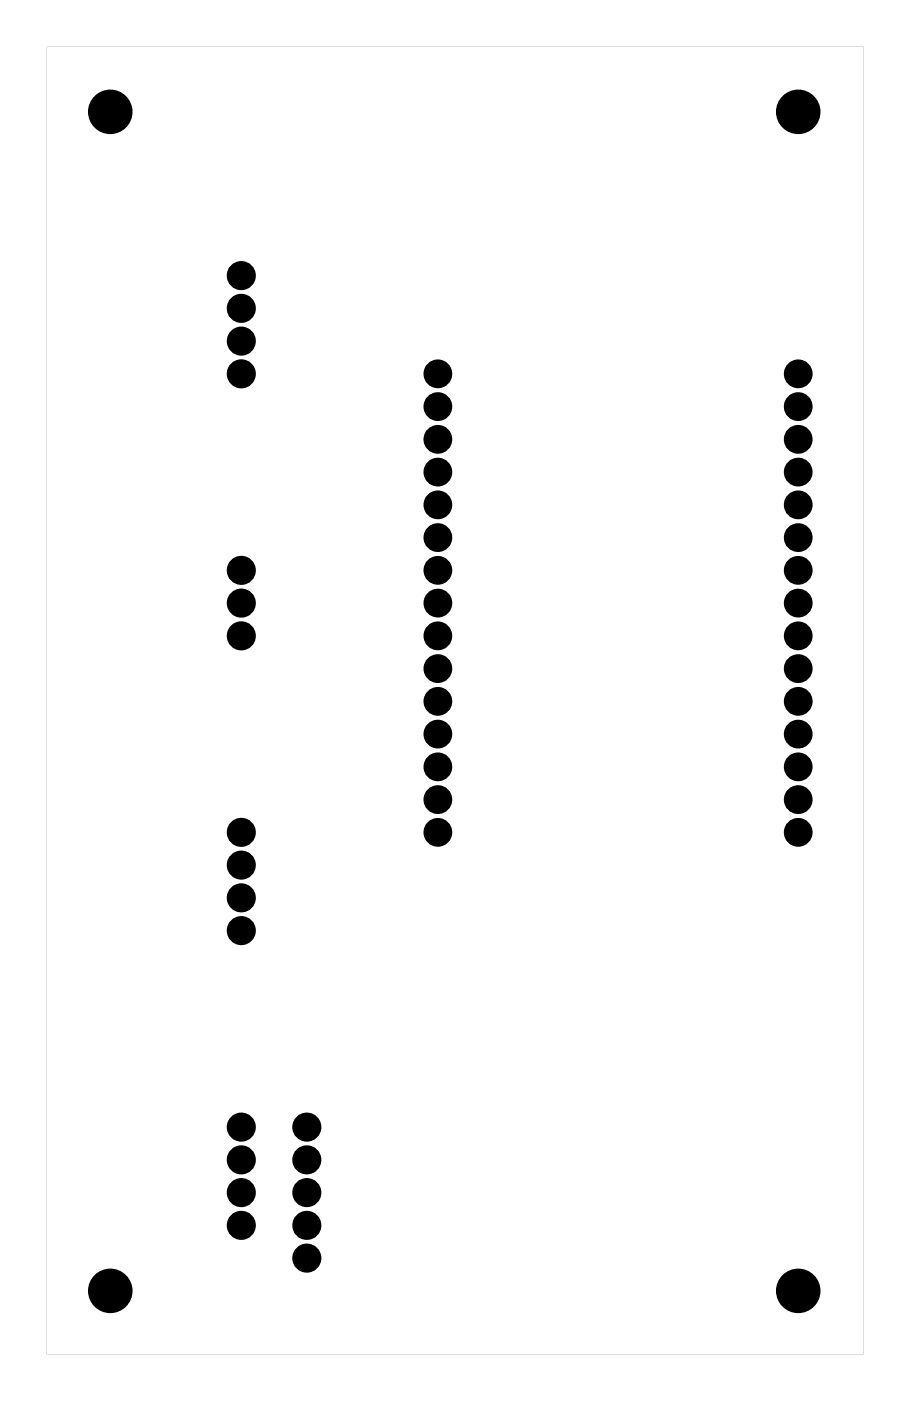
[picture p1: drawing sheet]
<svg xmlns="http://www.w3.org/2000/svg" width="71mm" height="109mm" viewBox="0 0 71 109" stroke-linecap="round" stroke-linejoin="round" font-family="sans-serif">
<path d="M3.6 3.6v101.4h63.3v-101.4zM3.6 3.6h63.3v101.4h-63.3z" fill="#000"/>
<g fill="#000">
<circle cx="8.6" cy="8.7" r="1.6"/>
<circle cx="61.9" cy="8.7" r="1.6"/>
<circle cx="18.7" cy="23.9" r=".75"/>
<circle cx="18.7" cy="21.4" r=".75"/>
<circle cx="18.7" cy="26.5" r=".75"/>
<circle cx="18.7" cy="29" r=".75"/>
<circle cx="34" cy="31.5" r=".73"/>
<circle cx="34" cy="29" r=".73"/>
<circle cx="34" cy="36.6" r=".73"/>
<circle cx="34" cy="39.2" r=".73"/>
<circle cx="34" cy="34.1" r=".73"/>
<circle cx="61.9" cy="31.5" r=".73"/>
<circle cx="61.9" cy="29" r=".73"/>
<circle cx="61.9" cy="36.6" r=".73"/>
<circle cx="61.9" cy="39.2" r=".73"/>
<circle cx="61.9" cy="34.1" r=".73"/>
<circle cx="18.7" cy="49.3" r=".75"/>
<circle cx="18.7" cy="46.8" r=".75"/>
<circle cx="18.7" cy="44.2" r=".75"/>
<circle cx="34" cy="49.3" r=".73"/>
<circle cx="34" cy="46.8" r=".73"/>
<circle cx="34" cy="56.9" r=".73"/>
<circle cx="34" cy="59.5" r=".73"/>
<circle cx="34" cy="44.2" r=".73"/>
<circle cx="34" cy="41.7" r=".73"/>
<circle cx="34" cy="51.9" r=".73"/>
<circle cx="34" cy="54.4" r=".73"/>
<circle cx="61.9" cy="49.3" r=".73"/>
<circle cx="61.9" cy="46.8" r=".73"/>
<circle cx="61.9" cy="56.9" r=".73"/>
<circle cx="61.9" cy="59.5" r=".73"/>
<circle cx="61.9" cy="44.2" r=".73"/>
<circle cx="61.9" cy="54.4" r=".73"/>
<circle cx="61.9" cy="51.9" r=".73"/>
<circle cx="61.9" cy="41.7" r=".73"/>
<circle cx="18.7" cy="64.6" r=".75"/>
<circle cx="18.7" cy="69.6" r=".75"/>
<circle cx="18.7" cy="72.2" r=".75"/>
<circle cx="18.7" cy="67.1" r=".75"/>
<circle cx="34" cy="62" r=".73"/>
<circle cx="34" cy="64.6" r=".73"/>
<circle cx="61.9" cy="62" r=".73"/>
<circle cx="61.9" cy="64.6" r=".73"/>
<circle cx="18.7" cy="87.4" r=".75"/>
<circle cx="18.7" cy="90" r=".75"/>
<circle cx="18.7" cy="92.5" r=".75"/>
<circle cx="18.7" cy="95" r=".75"/>
<circle cx="23.8" cy="87.4" r=".75"/>
<circle cx="23.8" cy="90" r=".75"/>
<circle cx="23.8" cy="97.6" r=".75"/>
<circle cx="23.8" cy="95" r=".75"/>
<circle cx="23.8" cy="92.5" r=".75"/>
<circle cx="8.6" cy="100.1" r="1.6"/>
<circle cx="61.9" cy="100.1" r="1.6"/>
</g>
<g fill="none" stroke="#000" stroke-width=".76" stroke-linecap="butt">
<circle cx="34" cy="34.1" r=".73"/>
<circle cx="34" cy="36.6" r=".73"/>
<circle cx="34" cy="29" r=".73"/>
<circle cx="34" cy="31.5" r=".73"/>
<circle cx="34" cy="39.2" r=".73"/>
<circle cx="61.9" cy="34.1" r=".73"/>
<circle cx="61.9" cy="36.6" r=".73"/>
<circle cx="61.9" cy="29" r=".73"/>
<circle cx="61.9" cy="31.5" r=".73"/>
<circle cx="61.9" cy="39.2" r=".73"/>
<circle cx="34" cy="54.4" r=".73"/>
<circle cx="34" cy="59.5" r=".73"/>
<circle cx="34" cy="51.9" r=".73"/>
<circle cx="34" cy="56.9" r=".73"/>
<circle cx="34" cy="46.8" r=".73"/>
<circle cx="34" cy="44.2" r=".73"/>
<circle cx="34" cy="49.3" r=".73"/>
<circle cx="34" cy="41.7" r=".73"/>
<circle cx="61.9" cy="59.5" r=".73"/>
<circle cx="61.9" cy="54.4" r=".73"/>
<circle cx="61.9" cy="56.9" r=".73"/>
<circle cx="61.9" cy="51.9" r=".73"/>
<circle cx="61.9" cy="46.8" r=".73"/>
<circle cx="61.9" cy="41.7" r=".73"/>
<circle cx="61.9" cy="44.2" r=".73"/>
<circle cx="61.9" cy="49.3" r=".73"/>
<circle cx="34" cy="64.6" r=".73"/>
<circle cx="34" cy="62" r=".73"/>
<circle cx="61.9" cy="62" r=".73"/>
<circle cx="61.9" cy="64.6" r=".73"/>
</g>
<g fill="none" stroke="#000" stroke-width=".75" stroke-linecap="butt">
<circle cx="18.7" cy="23.9" r=".75"/>
<circle cx="18.7" cy="29" r=".75"/>
<circle cx="18.7" cy="21.4" r=".75"/>
<circle cx="18.7" cy="26.5" r=".75"/>
<circle cx="18.7" cy="46.8" r=".75"/>
<circle cx="18.7" cy="44.2" r=".75"/>
<circle cx="18.7" cy="49.3" r=".75"/>
<circle cx="18.7" cy="72.2" r=".75"/>
<circle cx="18.7" cy="67.1" r=".75"/>
<circle cx="18.7" cy="64.6" r=".75"/>
<circle cx="18.7" cy="69.6" r=".75"/>
<circle cx="18.7" cy="92.5" r=".75"/>
<circle cx="18.7" cy="95" r=".75"/>
<circle cx="18.7" cy="90" r=".75"/>
<circle cx="18.7" cy="87.4" r=".75"/>
<circle cx="23.8" cy="92.5" r=".75"/>
<circle cx="23.8" cy="95" r=".75"/>
<circle cx="23.8" cy="90" r=".75"/>
<circle cx="23.8" cy="87.4" r=".75"/>
<circle cx="23.8" cy="97.6" r=".75"/>
</g>
<g fill="none" stroke="#000" stroke-width=".25">
<circle cx="8.6" cy="8.7" r="1.6"/>
<circle cx="61.9" cy="8.7" r="1.6"/>
<circle cx="8.6" cy="100.1" r="1.6"/>
<circle cx="61.9" cy="100.1" r="1.6"/>
</g>
</svg>
